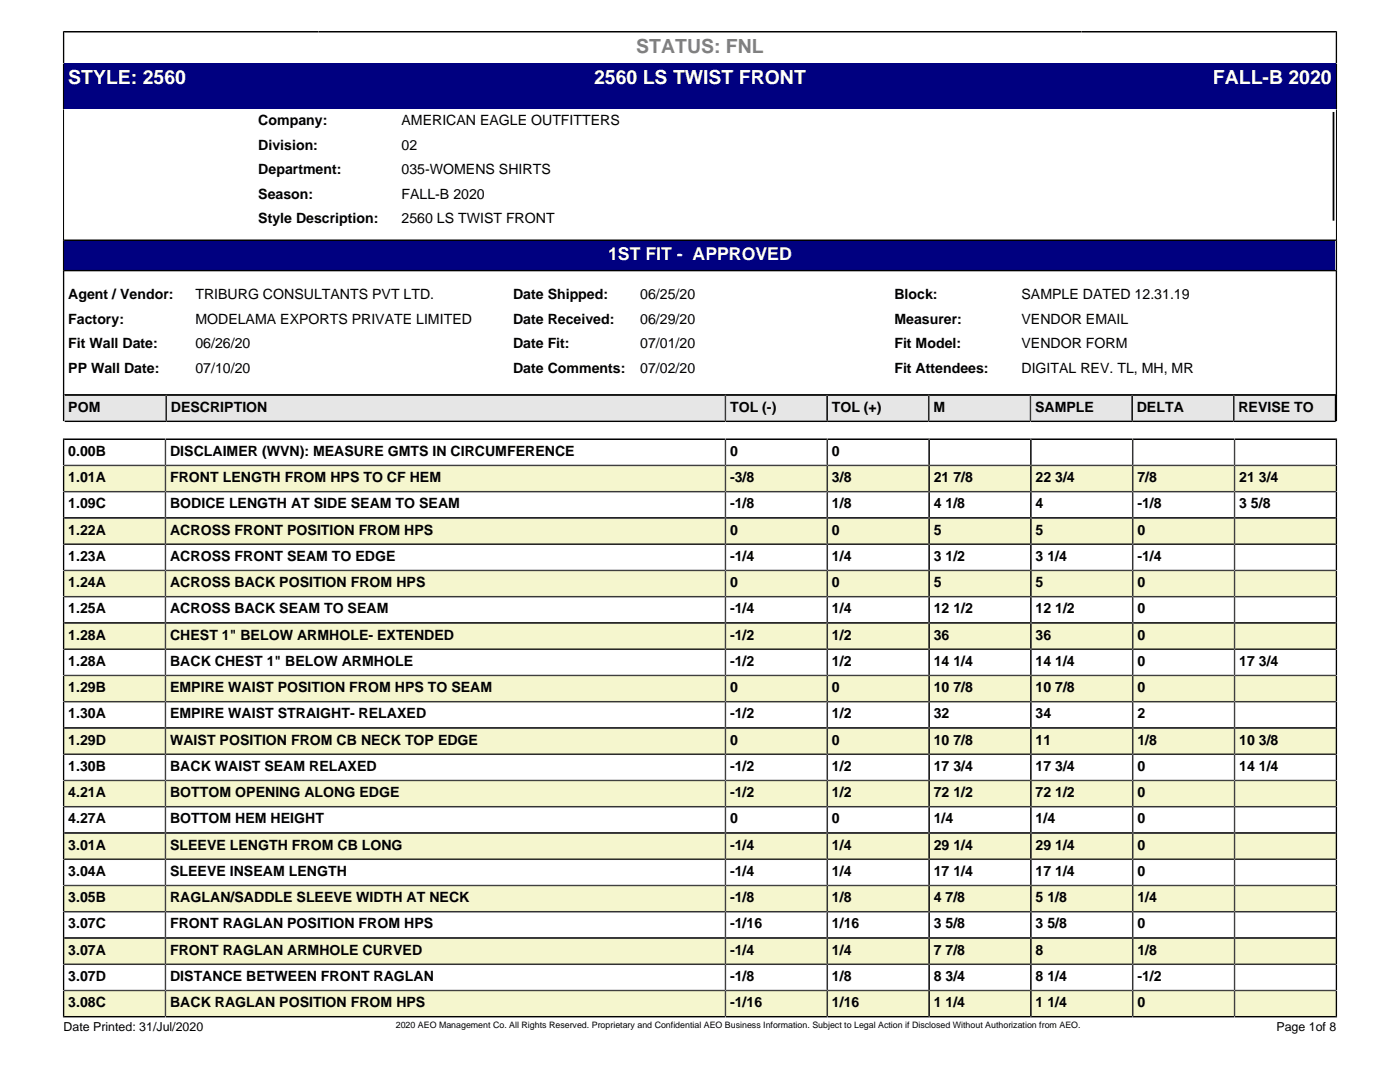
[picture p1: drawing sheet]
<svg xmlns="http://www.w3.org/2000/svg" width="279mm" height="216mm" viewBox="0 0 279 216" stroke-linecap="round" stroke-linejoin="round" font-family="sans-serif">
<defs><g id="words">
<text font-size="3.9" fill="#808080" x="127" y="10.6">STATUS: FNL</text>
<g font-size="3.9" fill="#fff">
<text x="13.6" y="16.8">STYLE: 2560</text>
<text x="118.6" y="16.8">2560 LS TWIST FRONT</text>
<text x="242.1" y="16.8">FALL-B 2020</text>
</g>
<text font-size="3.5" fill="#fff" x="121.4" y="51.9">1ST FIT - APPROVED</text>
<g font-size="2.8">
<text x="51.5" y="25">Company:</text>
<text x="51.5" y="29.9">Division:</text>
<text x="80.1" y="25">AMERICAN EAGLE OUTFITTERS</text>
<text x="80.1" y="29.9">02</text>
<text x="51.5" y="34.7">Department:</text>
<text x="80.1" y="34.7">035-WOMENS SHIRTS</text>
<text x="51.5" y="39.6">Season:</text>
<text x="80.1" y="39.6">FALL-B 2020</text>
<text x="51.5" y="44.5">Style Description:</text>
<text x="80.1" y="44.5">2560 LS TWIST FRONT</text>
<text x="13.6" y="59.7">Agent / Vendor:</text>
<text x="39" y="59.7">TRIBURG CONSULTANTS PVT LTD.</text>
<text x="102.4" y="59.7">Date Shipped:</text>
<text x="127.8" y="59.7">06/25/20</text>
<text x="178.5" y="59.7">Block:</text>
<text x="203.9" y="59.7">SAMPLE DATED 12.31.19</text>
<text x="13.6" y="64.6">Factory:</text>
<text x="39" y="64.6">MODELAMA EXPORTS PRIVATE LIMITED</text>
<text x="102.4" y="64.6">Date Received:</text>
<text x="127.8" y="64.6">06/29/20</text>
<text x="178.5" y="64.6">Measurer:</text>
<text x="203.9" y="64.6">VENDOR EMAIL</text>
<text x="13.6" y="69.5">Fit Wall Date:</text>
<text x="39" y="69.5">06/26/20</text>
<text x="102.4" y="69.5">Date Fit:</text>
<text x="127.8" y="69.5">07/01/20</text>
<text x="178.5" y="69.5">Fit Model:</text>
<text x="203.9" y="69.5">VENDOR FORM</text>
<text x="13.6" y="74.4">PP Wall Date:</text>
<text x="39" y="74.4">07/10/20</text>
<text x="102.4" y="74.4">Date Comments:</text>
<text x="127.8" y="74.4">07/02/20</text>
<text x="178.5" y="74.4">Fit Attendees:</text>
<text x="203.9" y="74.4">DIGITAL REV. TL, MH, MR</text>
<text x="13.6" y="82.2">POM</text>
<text x="34.1" y="82.2">DESCRIPTION</text>
<text x="145.7" y="82.2">TOL (-)</text>
<text x="166" y="82.2">TOL (+)</text>
<text x="186.3" y="82.2">M</text>
<text x="206.6" y="82.2">SAMPLE</text>
<text x="226.9" y="82.2">DELTA</text>
<text x="247.2" y="82.2">REVISE TO</text>
<text x="13.6" y="91">0.00B</text>
<text x="33.9" y="91">DISCLAIMER (WVN): MEASURE GMTS IN CIRCUMFERENCE</text>
<text x="145.7" y="91">0</text>
<text x="166" y="91">0</text>
<text x="13.6" y="96.2">1.01A</text>
<text x="13.6" y="101.4">1.09C</text>
<text x="33.9" y="96.2">FRONT LENGTH FROM HPS TO CF HEM</text>
<text x="33.9" y="101.4">BODICE LENGTH AT SIDE SEAM TO SEAM</text>
<text x="145.7" y="96.2">-3/8</text>
<text x="145.7" y="101.4">-1/8</text>
<text x="166" y="96.2">3/8</text>
<text x="166" y="101.4">1/8</text>
<text x="186.3" y="96.2">21 7/8</text>
<text x="186.3" y="101.4">4 1/8</text>
<text x="206.7" y="96.2">22 3/4</text>
<text x="206.7" y="101.4">4</text>
<text x="227" y="96.2">7/8</text>
<text x="227" y="101.4">-1/8</text>
<text x="247.3" y="96.2">21 3/4</text>
<text x="247.3" y="101.4">3 5/8</text>
<text x="13.6" y="106.7">1.22A</text>
<text x="33.9" y="106.7">ACROSS FRONT POSITION FROM HPS</text>
<text x="145.7" y="106.7">0</text>
<text x="166" y="106.7">0</text>
<text x="186.3" y="106.7">5</text>
<text x="206.7" y="106.7">5</text>
<text x="227" y="106.7">0</text>
<text x="13.6" y="111.9">1.23A</text>
<text x="33.9" y="111.9">ACROSS FRONT SEAM TO EDGE</text>
<text x="145.7" y="111.9">-1/4</text>
<text x="166" y="111.9">1/4</text>
<text x="186.3" y="111.9">3 1/2</text>
<text x="206.7" y="111.9">3 1/4</text>
<text x="227" y="111.9">-1/4</text>
<text x="13.6" y="117.2">1.24A</text>
<text x="33.9" y="117.2">ACROSS BACK POSITION FROM HPS</text>
<text x="145.7" y="117.2">0</text>
<text x="166" y="117.2">0</text>
<text x="186.3" y="117.2">5</text>
<text x="206.7" y="117.2">5</text>
<text x="227" y="117.2">0</text>
<text x="13.6" y="122.4">1.25A</text>
<text x="33.9" y="122.4">ACROSS BACK SEAM TO SEAM</text>
<text x="145.7" y="122.4">-1/4</text>
<text x="166" y="122.4">1/4</text>
<text x="186.3" y="122.4">12 1/2</text>
<text x="206.7" y="122.4">12 1/2</text>
<text x="227" y="122.4">0</text>
<text x="13.6" y="127.6">1.28A</text>
<text x="33.9" y="127.6">CHEST 1&quot; BELOW ARMHOLE- EXTENDED</text>
<text x="145.7" y="127.6">-1/2</text>
<text x="166" y="127.6">1/2</text>
<text x="186.3" y="127.6">36</text>
<text x="206.7" y="127.6">36</text>
<text x="227" y="127.6">0</text>
<text x="13.6" y="132.9">1.28A</text>
<text x="33.9" y="132.9">BACK CHEST 1&quot; BELOW ARMHOLE</text>
<text x="145.7" y="132.9">-1/2</text>
<text x="166" y="132.9">1/2</text>
<text x="186.3" y="132.9">14 1/4</text>
<text x="206.7" y="132.9">14 1/4</text>
<text x="227" y="132.9">0</text>
<text x="247.3" y="132.9">17 3/4</text>
<text x="13.6" y="138.1">1.29B</text>
<text x="13.6" y="143.4">1.30A</text>
<text x="33.9" y="138.1">EMPIRE WAIST POSITION FROM HPS TO SEAM</text>
<text x="33.9" y="143.4">EMPIRE WAIST STRAIGHT- RELAXED</text>
<text x="145.7" y="138.1">0</text>
<text x="145.7" y="143.4">-1/2</text>
<text x="166" y="138.1">0</text>
<text x="166" y="143.4">1/2</text>
<text x="186.3" y="138.1">10 7/8</text>
<text x="186.3" y="143.4">32</text>
<text x="206.7" y="138.1">10 7/8</text>
<text x="206.7" y="143.4">34</text>
<text x="227" y="138.1">0</text>
<text x="227" y="143.4">2</text>
<text x="13.6" y="148.6">1.29D</text>
<text x="33.9" y="148.6">WAIST POSITION FROM CB NECK TOP EDGE</text>
<text x="145.7" y="148.6">0</text>
<text x="166" y="148.6">0</text>
<text x="186.3" y="148.6">10 7/8</text>
<text x="206.7" y="148.6">11</text>
<text x="227" y="148.6">1/8</text>
<text x="247.3" y="148.6">10 3/8</text>
<text x="13.6" y="153.8">1.30B</text>
<text x="33.9" y="153.8">BACK WAIST SEAM RELAXED</text>
<text x="145.7" y="153.8">-1/2</text>
<text x="166" y="153.8">1/2</text>
<text x="186.3" y="153.8">17 3/4</text>
<text x="206.7" y="153.8">17 3/4</text>
<text x="227" y="153.8">0</text>
<text x="247.3" y="153.8">14 1/4</text>
<text x="13.6" y="159.1">4.21A</text>
<text x="33.9" y="159.1">BOTTOM OPENING ALONG EDGE</text>
<text x="145.7" y="159.1">-1/2</text>
<text x="166" y="159.1">1/2</text>
<text x="186.3" y="159.1">72 1/2</text>
<text x="206.7" y="159.1">72 1/2</text>
<text x="227" y="159.1">0</text>
<text x="13.6" y="164.3">4.27A</text>
<text x="33.9" y="164.3">BOTTOM HEM HEIGHT</text>
<text x="145.7" y="164.3">0</text>
<text x="166" y="164.3">0</text>
<text x="186.3" y="164.3">1/4</text>
<text x="206.7" y="164.3">1/4</text>
<text x="227" y="164.3">0</text>
<text x="13.6" y="169.6">3.01A</text>
<text x="33.9" y="169.6">SLEEVE LENGTH FROM CB LONG</text>
<text x="145.7" y="169.6">-1/4</text>
<text x="166" y="169.6">1/4</text>
<text x="186.3" y="169.6">29 1/4</text>
<text x="206.7" y="169.6">29 1/4</text>
<text x="227" y="169.6">0</text>
<text x="13.6" y="174.8">3.04A</text>
<text x="33.9" y="174.8">SLEEVE INSEAM LENGTH</text>
<text x="145.7" y="174.8">-1/4</text>
<text x="166" y="174.8">1/4</text>
<text x="186.3" y="174.8">17 1/4</text>
<text x="206.7" y="174.8">17 1/4</text>
<text x="227" y="174.8">0</text>
<text x="13.6" y="180">3.05B</text>
<text x="13.6" y="185.3">3.07C</text>
<text x="33.9" y="180">RAGLAN/SADDLE SLEEVE WIDTH AT NECK</text>
<text x="33.9" y="185.3">FRONT RAGLAN POSITION FROM HPS</text>
<text x="145.7" y="180">-1/8</text>
<text x="145.7" y="185.3">-1/16</text>
<text x="166" y="180">1/8</text>
<text x="166" y="185.3">1/16</text>
<text x="186.3" y="180">4 7/8</text>
<text x="186.3" y="185.3">3 5/8</text>
<text x="206.7" y="180">5 1/8</text>
<text x="206.7" y="185.3">3 5/8</text>
<text x="227" y="180">1/4</text>
<text x="227" y="185.3">0</text>
<text x="13.6" y="190.5">3.07A</text>
<text x="33.9" y="190.5">FRONT RAGLAN ARMHOLE CURVED</text>
<text x="145.7" y="190.5">-1/4</text>
<text x="166" y="190.5">1/4</text>
<text x="186.3" y="190.5">7 7/8</text>
<text x="206.7" y="190.5">8</text>
<text x="227" y="190.5">1/8</text>
<text x="13.6" y="195.7">3.07D</text>
<text x="33.9" y="195.7">DISTANCE BETWEEN FRONT RAGLAN</text>
<text x="145.7" y="195.7">-1/8</text>
<text x="166" y="195.7">1/8</text>
<text x="186.3" y="195.7">8 3/4</text>
<text x="206.7" y="195.7">8 1/4</text>
<text x="227" y="195.7">-1/2</text>
<text x="13.6" y="201">3.08C</text>
<text x="33.9" y="201">BACK RAGLAN POSITION FROM HPS</text>
<text x="145.7" y="201">-1/16</text>
<text x="166" y="201">1/16</text>
<text x="186.3" y="201">1 1/4</text>
<text x="206.7" y="201">1 1/4</text>
<text x="227" y="201">0</text>
</g>
<g font-size="2.5">
<text x="12.7" y="205.8">Date Printed: 31/Jul/2020</text>
<text x="254.8" y="205.8">Page 1of 8</text>
</g>
<text font-size="1.8" x="79" y="205.2">2020 AEO Management Co. All Rights Reserved. Proprietary and Confidential AEO Business Information. Subject to Legal Action if Disclosed Without Authorization from AEO.</text>
</g></defs>
<path d="M12.5 6.3h254.4M12.7 6.2v6.5M266.7 6.2v6.5" fill="none" stroke="#000" stroke-width=".35"/>
<path d="M12.9 12.7h50.6v9.1h-50.6z" fill="#000080"/>
<path d="M12.7 12.7v9.1" fill="none" stroke="#000" stroke-width=".35"/>
<g fill="#000080">
<path d="M63.5 12.7h152.4v9.1h-152.4z"/>
<path d="M215.9 12.7h50.6v9.1h-50.6z"/>
</g>
<path d="M266.7 12.7v9.1M266.1 22.3v21.7" fill="none" stroke="#000" stroke-width=".35"/>
<path d="M12.7 21.8v26.1M266.7 21.8v26.1" fill="none" stroke="#000" stroke-width=".25"/>
<path d="M12.9 48.1h253.6v5.7h-253.6z" fill="#000080"/>
<path d="M12.5 47.9h254.4M12.5 54h254.4M12.7 47.7v31.3M266.7 47.7v31.3M12.5 78.8h254.4" fill="none" stroke="#000" stroke-width=".35"/>
<path d="M12.9 78.8h253.6v5.3h-253.6z" fill="#e6e6e6"/>
<g fill="none" stroke="#000" stroke-width=".35">
<path d="M12.7 78.8v5.3M12.9 78.8h253.8v5.3h-253.8M33.2 78.8v5.3M144.8 78.8v5.3M165.1 78.8v5.3M185.4 78.8v5.3M205.6 78.8v5.3M225.9 78.8v5.3M246.2 78.8v5.3M266.5 78.6v5.6M12.5 87.6h254.4M33 87.6v5.3"/>
<path d="M144.8 87.6v5.3M165.1 87.6v5.3M185.4 87.6v5.3M205.7 87.6v5.3M226.1 87.6v5.3M246.4 87.6v5.3M266.7 87.5v5.4h-254v-5.4"/>
</g>
<path d="M12.9 93h19.9v4.9h-19.9z" fill="#f5f6ce"/>
<path d="M12.7 92.9h20.3v5.2h-20.3z" fill="none" stroke="#000" stroke-width=".35"/>
<path d="M33.2 93h111.4v4.9h-111.4z" fill="#f5f6ce"/>
<path d="M33 92.9h111.8v5.2h-111.8z" fill="none" stroke="#000" stroke-width=".35"/>
<path d="M145 93h19.9v4.9h-19.9z" fill="#f5f6ce"/>
<path d="M144.8 92.9h20.3v5.2h-20.3z" fill="none" stroke="#000" stroke-width=".35"/>
<path d="M165.3 93h19.9v4.9h-19.9z" fill="#f5f6ce"/>
<path d="M165.1 92.9h20.3v5.2h-20.3z" fill="none" stroke="#000" stroke-width=".35"/>
<path d="M185.6 93h20v4.9h-20z" fill="#f5f6ce"/>
<path d="M185.4 92.9h20.3v5.2h-20.3z" fill="none" stroke="#000" stroke-width=".35"/>
<path d="M205.9 93h20v4.9h-20z" fill="#f5f6ce"/>
<path d="M205.7 92.9h20.4v5.2h-20.4z" fill="none" stroke="#000" stroke-width=".35"/>
<path d="M226.2 93h20v4.9h-20z" fill="#f5f6ce"/>
<path d="M226.1 92.9h20.3v5.2h-20.3z" fill="none" stroke="#000" stroke-width=".35"/>
<path d="M246.6 93h19.9v4.9h-19.9z" fill="#f5f6ce"/>
<path d="M33 98.1v5.2M144.8 98.1v5.2M165.1 98.1v5.2M185.4 98.1v5.2M205.7 98.1v5.2M226.1 98.1v5.2M266.7 98.1h-254v5.2h254v-10.4h-20.3v10.4" fill="none" stroke="#000" stroke-width=".35"/>
<path d="M12.9 103.5h19.9v4.9h-19.9z" fill="#f5f6ce"/>
<path d="M12.7 103.3h20.3v5.3h-20.3z" fill="none" stroke="#000" stroke-width=".35"/>
<path d="M33.2 103.5h111.4v4.9h-111.4z" fill="#f5f6ce"/>
<path d="M33 103.3h111.8v5.3h-111.8z" fill="none" stroke="#000" stroke-width=".35"/>
<path d="M145 103.5h19.9v4.9h-19.9z" fill="#f5f6ce"/>
<path d="M144.8 103.3h20.3v5.3h-20.3z" fill="none" stroke="#000" stroke-width=".35"/>
<path d="M165.3 103.5h19.9v4.9h-19.9z" fill="#f5f6ce"/>
<path d="M165.1 103.3h20.3v5.3h-20.3z" fill="none" stroke="#000" stroke-width=".35"/>
<path d="M185.6 103.5h20v4.9h-20z" fill="#f5f6ce"/>
<path d="M185.4 103.3h20.3v5.3h-20.3z" fill="none" stroke="#000" stroke-width=".35"/>
<path d="M205.9 103.5h20v4.9h-20z" fill="#f5f6ce"/>
<path d="M205.7 103.3h20.4v5.3h-20.4z" fill="none" stroke="#000" stroke-width=".35"/>
<path d="M226.2 103.5h20v4.9h-20z" fill="#f5f6ce"/>
<path d="M226.1 103.3h20.3v5.3h-20.3z" fill="none" stroke="#000" stroke-width=".35"/>
<path d="M246.6 103.5h19.9v4.9h-19.9z" fill="#f5f6ce"/>
<path d="M33 108.6v5.2M144.8 108.6v5.2M165.1 108.6v5.2M185.4 108.6v5.2M205.7 108.6v5.2M226.1 108.6v5.2M266.7 108.6h-254v5.2h254v-10.5h-20.3v10.5" fill="none" stroke="#000" stroke-width=".35"/>
<path d="M12.9 114h19.9v4.9h-19.9z" fill="#f5f6ce"/>
<path d="M12.7 113.8h20.3v5.3h-20.3z" fill="none" stroke="#000" stroke-width=".35"/>
<path d="M33.2 114h111.4v4.9h-111.4z" fill="#f5f6ce"/>
<path d="M33 113.8h111.8v5.3h-111.8z" fill="none" stroke="#000" stroke-width=".35"/>
<path d="M145 114h19.9v4.9h-19.9z" fill="#f5f6ce"/>
<path d="M144.8 113.8h20.3v5.3h-20.3z" fill="none" stroke="#000" stroke-width=".35"/>
<path d="M165.3 114h19.9v4.9h-19.9z" fill="#f5f6ce"/>
<path d="M165.1 113.8h20.3v5.3h-20.3z" fill="none" stroke="#000" stroke-width=".35"/>
<path d="M185.6 114h20v4.9h-20z" fill="#f5f6ce"/>
<path d="M185.4 113.8h20.3v5.3h-20.3z" fill="none" stroke="#000" stroke-width=".35"/>
<path d="M205.9 114h20v4.9h-20z" fill="#f5f6ce"/>
<path d="M205.7 113.8h20.4v5.3h-20.4z" fill="none" stroke="#000" stroke-width=".35"/>
<path d="M226.2 114h20v4.9h-20z" fill="#f5f6ce"/>
<path d="M226.1 113.8h20.3v5.3h-20.3z" fill="none" stroke="#000" stroke-width=".35"/>
<path d="M246.6 114h19.9v4.9h-19.9z" fill="#f5f6ce"/>
<path d="M33 119.1v5.2M144.8 119.1v5.2M165.1 119.1v5.2M185.4 119.1v5.2M205.7 119.1v5.2M226.1 119.1v5.2M266.7 119.1h-254v5.2h254v-10.5h-20.3v10.5" fill="none" stroke="#000" stroke-width=".35"/>
<path d="M12.9 124.5h19.9v4.9h-19.9z" fill="#f5f6ce"/>
<path d="M12.7 124.3h20.3v5.2h-20.3z" fill="none" stroke="#000" stroke-width=".35"/>
<path d="M33.2 124.5h111.4v4.9h-111.4z" fill="#f5f6ce"/>
<path d="M33 124.3h111.8v5.2h-111.8z" fill="none" stroke="#000" stroke-width=".35"/>
<path d="M145 124.5h19.9v4.9h-19.9z" fill="#f5f6ce"/>
<path d="M144.8 124.3h20.3v5.2h-20.3z" fill="none" stroke="#000" stroke-width=".35"/>
<path d="M165.3 124.5h19.9v4.9h-19.9z" fill="#f5f6ce"/>
<path d="M165.1 124.3h20.3v5.2h-20.3z" fill="none" stroke="#000" stroke-width=".35"/>
<path d="M185.6 124.5h20v4.9h-20z" fill="#f5f6ce"/>
<path d="M185.4 124.3h20.3v5.2h-20.3z" fill="none" stroke="#000" stroke-width=".35"/>
<path d="M205.9 124.5h20v4.9h-20z" fill="#f5f6ce"/>
<path d="M205.7 124.3h20.4v5.2h-20.4z" fill="none" stroke="#000" stroke-width=".35"/>
<path d="M226.2 124.5h20v4.9h-20z" fill="#f5f6ce"/>
<path d="M226.1 124.3h20.3v5.2h-20.3z" fill="none" stroke="#000" stroke-width=".35"/>
<path d="M246.6 124.5h19.9v4.9h-19.9z" fill="#f5f6ce"/>
<path d="M33 129.5v5.3M144.8 129.5v5.3M165.1 129.5v5.3M185.4 129.5v5.3M205.7 129.5v5.3M226.1 129.5v5.3M266.7 129.5h-254v5.3h254v-10.5h-20.3v10.5" fill="none" stroke="#000" stroke-width=".35"/>
<path d="M12.9 135h19.9v4.8h-19.9z" fill="#f5f6ce"/>
<path d="M12.7 134.8h20.3v5.2h-20.3z" fill="none" stroke="#000" stroke-width=".35"/>
<path d="M33.2 135h111.4v4.8h-111.4z" fill="#f5f6ce"/>
<path d="M33 134.8h111.8v5.2h-111.8z" fill="none" stroke="#000" stroke-width=".35"/>
<path d="M145 135h19.9v4.8h-19.9z" fill="#f5f6ce"/>
<path d="M144.8 134.8h20.3v5.2h-20.3z" fill="none" stroke="#000" stroke-width=".35"/>
<path d="M165.3 135h19.9v4.8h-19.9z" fill="#f5f6ce"/>
<path d="M165.1 134.8h20.3v5.2h-20.3z" fill="none" stroke="#000" stroke-width=".35"/>
<path d="M185.6 135h20v4.8h-20z" fill="#f5f6ce"/>
<path d="M185.4 134.8h20.3v5.2h-20.3z" fill="none" stroke="#000" stroke-width=".35"/>
<path d="M205.9 135h20v4.8h-20z" fill="#f5f6ce"/>
<path d="M205.7 134.8h20.4v5.2h-20.4z" fill="none" stroke="#000" stroke-width=".35"/>
<path d="M226.2 135h20v4.8h-20z" fill="#f5f6ce"/>
<path d="M226.1 134.8h20.3v5.2h-20.3z" fill="none" stroke="#000" stroke-width=".35"/>
<path d="M246.6 135h19.9v4.8h-19.9z" fill="#f5f6ce"/>
<path d="M33 140v5.3M144.8 140v5.3M165.1 140v5.3M185.4 140v5.3M205.7 140v5.3M226.1 140v5.3M266.7 140h-254v5.3h254v-10.5h-20.3v10.5" fill="none" stroke="#000" stroke-width=".35"/>
<path d="M12.9 145.4h19.9v4.9h-19.9z" fill="#f5f6ce"/>
<path d="M12.7 145.3h20.3v5.2h-20.3z" fill="none" stroke="#000" stroke-width=".35"/>
<path d="M33.2 145.4h111.4v4.9h-111.4z" fill="#f5f6ce"/>
<path d="M33 145.3h111.8v5.2h-111.8z" fill="none" stroke="#000" stroke-width=".35"/>
<path d="M145 145.4h19.9v4.9h-19.9z" fill="#f5f6ce"/>
<path d="M144.8 145.3h20.3v5.2h-20.3z" fill="none" stroke="#000" stroke-width=".35"/>
<path d="M165.3 145.4h19.9v4.9h-19.9z" fill="#f5f6ce"/>
<path d="M165.1 145.3h20.3v5.2h-20.3z" fill="none" stroke="#000" stroke-width=".35"/>
<path d="M185.6 145.4h20v4.9h-20z" fill="#f5f6ce"/>
<path d="M185.4 145.3h20.3v5.2h-20.3z" fill="none" stroke="#000" stroke-width=".35"/>
<path d="M205.9 145.4h20v4.9h-20z" fill="#f5f6ce"/>
<path d="M205.7 145.3h20.4v5.2h-20.4z" fill="none" stroke="#000" stroke-width=".35"/>
<path d="M226.2 145.4h20v4.9h-20z" fill="#f5f6ce"/>
<path d="M226.1 145.3h20.3v5.2h-20.3z" fill="none" stroke="#000" stroke-width=".35"/>
<path d="M246.6 145.4h19.9v4.9h-19.9z" fill="#f5f6ce"/>
<path d="M33 150.5v5.2M144.8 150.5v5.2M165.1 150.5v5.2M185.4 150.5v5.2M205.7 150.5v5.2M226.1 150.5v5.2M266.7 150.5h-254v5.2h254v-10.4h-20.3v10.4" fill="none" stroke="#000" stroke-width=".35"/>
<path d="M12.9 155.9h19.9v4.9h-19.9z" fill="#f5f6ce"/>
<path d="M12.7 155.7h20.3v5.3h-20.3z" fill="none" stroke="#000" stroke-width=".35"/>
<path d="M33.2 155.9h111.4v4.9h-111.4z" fill="#f5f6ce"/>
<path d="M33 155.7h111.8v5.3h-111.8z" fill="none" stroke="#000" stroke-width=".35"/>
<path d="M145 155.9h19.9v4.9h-19.9z" fill="#f5f6ce"/>
<path d="M144.8 155.7h20.3v5.3h-20.3z" fill="none" stroke="#000" stroke-width=".35"/>
<path d="M165.3 155.9h19.9v4.9h-19.9z" fill="#f5f6ce"/>
<path d="M165.1 155.7h20.3v5.3h-20.3z" fill="none" stroke="#000" stroke-width=".35"/>
<path d="M185.6 155.9h20v4.9h-20z" fill="#f5f6ce"/>
<path d="M185.4 155.7h20.3v5.3h-20.3z" fill="none" stroke="#000" stroke-width=".35"/>
<path d="M205.9 155.9h20v4.9h-20z" fill="#f5f6ce"/>
<path d="M205.7 155.7h20.4v5.3h-20.4z" fill="none" stroke="#000" stroke-width=".35"/>
<path d="M226.2 155.9h20v4.9h-20z" fill="#f5f6ce"/>
<path d="M226.1 155.7h20.3v5.3h-20.3z" fill="none" stroke="#000" stroke-width=".35"/>
<path d="M246.6 155.9h19.9v4.9h-19.9z" fill="#f5f6ce"/>
<path d="M33 161v5.2M144.8 161v5.2M165.1 161v5.2M185.4 161v5.2M205.7 161v5.2M226.1 161v5.2M266.7 161h-254v5.2h254v-10.5h-20.3v10.5" fill="none" stroke="#000" stroke-width=".35"/>
<path d="M12.9 166.4h19.9v4.9h-19.9z" fill="#f5f6ce"/>
<path d="M12.7 166.2h20.3v5.2h-20.3z" fill="none" stroke="#000" stroke-width=".35"/>
<path d="M33.2 166.4h111.4v4.9h-111.4z" fill="#f5f6ce"/>
<path d="M33 166.2h111.8v5.2h-111.8z" fill="none" stroke="#000" stroke-width=".35"/>
<path d="M145 166.4h19.9v4.9h-19.9z" fill="#f5f6ce"/>
<path d="M144.8 166.2h20.3v5.2h-20.3z" fill="none" stroke="#000" stroke-width=".35"/>
<path d="M165.3 166.4h19.9v4.9h-19.9z" fill="#f5f6ce"/>
<path d="M165.1 166.2h20.3v5.2h-20.3z" fill="none" stroke="#000" stroke-width=".35"/>
<path d="M185.6 166.4h20v4.9h-20z" fill="#f5f6ce"/>
<path d="M185.4 166.2h20.3v5.2h-20.3z" fill="none" stroke="#000" stroke-width=".35"/>
<path d="M205.9 166.4h20v4.9h-20z" fill="#f5f6ce"/>
<path d="M205.7 166.2h20.4v5.2h-20.4z" fill="none" stroke="#000" stroke-width=".35"/>
<path d="M226.2 166.4h20v4.9h-20z" fill="#f5f6ce"/>
<path d="M226.1 166.2h20.3v5.2h-20.3z" fill="none" stroke="#000" stroke-width=".35"/>
<path d="M246.6 166.4h19.9v4.9h-19.9z" fill="#f5f6ce"/>
<path d="M33 171.4v5.3M144.8 171.4v5.3M165.1 171.4v5.3M185.4 171.4v5.3M205.7 171.4v5.3M226.1 171.4v5.3M266.7 171.4h-254v5.3h254v-10.5h-20.3v10.5" fill="none" stroke="#000" stroke-width=".35"/>
<path d="M12.9 176.9h19.9v4.9h-19.9z" fill="#f5f6ce"/>
<path d="M12.7 176.7h20.3v5.2h-20.3z" fill="none" stroke="#000" stroke-width=".35"/>
<path d="M33.2 176.9h111.4v4.9h-111.4z" fill="#f5f6ce"/>
<path d="M33 176.7h111.8v5.2h-111.8z" fill="none" stroke="#000" stroke-width=".35"/>
<path d="M145 176.9h19.9v4.9h-19.9z" fill="#f5f6ce"/>
<path d="M144.8 176.7h20.3v5.2h-20.3z" fill="none" stroke="#000" stroke-width=".35"/>
<path d="M165.3 176.9h19.9v4.9h-19.9z" fill="#f5f6ce"/>
<path d="M165.1 176.7h20.3v5.2h-20.3z" fill="none" stroke="#000" stroke-width=".35"/>
<path d="M185.6 176.9h20v4.9h-20z" fill="#f5f6ce"/>
<path d="M185.4 176.7h20.3v5.2h-20.3z" fill="none" stroke="#000" stroke-width=".35"/>
<path d="M205.9 176.9h20v4.9h-20z" fill="#f5f6ce"/>
<path d="M205.7 176.7h20.4v5.2h-20.4z" fill="none" stroke="#000" stroke-width=".35"/>
<path d="M226.2 176.9h20v4.9h-20z" fill="#f5f6ce"/>
<path d="M226.1 176.7h20.3v5.2h-20.3z" fill="none" stroke="#000" stroke-width=".35"/>
<path d="M246.6 176.9h19.9v4.9h-19.9z" fill="#f5f6ce"/>
<path d="M33 181.9v5.3M144.8 181.9v5.3M165.1 181.9v5.3M185.4 181.9v5.3M205.7 181.9v5.3M226.1 181.9v5.3M266.7 181.9h-254v5.3h254v-10.5h-20.3v10.5" fill="none" stroke="#000" stroke-width=".35"/>
<path d="M12.9 187.3h19.9v4.9h-19.9z" fill="#f5f6ce"/>
<path d="M12.7 187.2h20.3v5.2h-20.3z" fill="none" stroke="#000" stroke-width=".35"/>
<path d="M33.2 187.3h111.4v4.9h-111.4z" fill="#f5f6ce"/>
<path d="M33 187.2h111.8v5.2h-111.8z" fill="none" stroke="#000" stroke-width=".35"/>
<path d="M145 187.3h19.9v4.9h-19.9z" fill="#f5f6ce"/>
<path d="M144.8 187.2h20.3v5.2h-20.3z" fill="none" stroke="#000" stroke-width=".35"/>
<path d="M165.3 187.3h19.9v4.9h-19.9z" fill="#f5f6ce"/>
<path d="M165.1 187.2h20.3v5.2h-20.3z" fill="none" stroke="#000" stroke-width=".35"/>
<path d="M185.6 187.3h20v4.9h-20z" fill="#f5f6ce"/>
<path d="M185.4 187.2h20.3v5.2h-20.3z" fill="none" stroke="#000" stroke-width=".35"/>
<path d="M205.9 187.3h20v4.9h-20z" fill="#f5f6ce"/>
<path d="M205.7 187.2h20.4v5.2h-20.4z" fill="none" stroke="#000" stroke-width=".35"/>
<path d="M226.2 187.3h20v4.9h-20z" fill="#f5f6ce"/>
<path d="M226.1 187.2h20.3v5.2h-20.3z" fill="none" stroke="#000" stroke-width=".35"/>
<path d="M246.6 187.3h19.9v4.9h-19.9z" fill="#f5f6ce"/>
<path d="M33 192.4v5.2M144.8 192.4v5.2M165.1 192.4v5.2M185.4 192.4v5.2M205.7 192.4v5.2M226.1 192.4v5.2M266.7 192.4h-254v5.2h254v-10.4h-20.3v10.4" fill="none" stroke="#000" stroke-width=".35"/>
<path d="M12.9 197.8h19.9v4.9h-19.9z" fill="#f5f6ce"/>
<path d="M12.5 202.9h20.5v-5.3h-20.3v5.5" fill="none" stroke="#000" stroke-width=".35"/>
<path d="M33.2 197.8h111.4v4.9h-111.4z" fill="#f5f6ce"/>
<path d="M33 197.6h111.8v5.3h-111.8z" fill="none" stroke="#000" stroke-width=".35"/>
<path d="M145 197.8h19.9v4.9h-19.9z" fill="#f5f6ce"/>
<path d="M144.8 197.6h20.3v5.3h-20.3z" fill="none" stroke="#000" stroke-width=".35"/>
<path d="M165.3 197.8h19.9v4.9h-19.9z" fill="#f5f6ce"/>
<path d="M165.1 197.6h20.3v5.3h-20.3z" fill="none" stroke="#000" stroke-width=".35"/>
<path d="M185.6 197.8h20v4.9h-20z" fill="#f5f6ce"/>
<path d="M185.4 197.6h20.3v5.3h-20.3z" fill="none" stroke="#000" stroke-width=".35"/>
<path d="M205.9 197.8h20v4.9h-20z" fill="#f5f6ce"/>
<path d="M205.7 197.6h20.4v5.3h-20.4z" fill="none" stroke="#000" stroke-width=".35"/>
<path d="M226.2 197.8h20v4.9h-20z" fill="#f5f6ce"/>
<path d="M226.1 197.6h20.3v5.3h-20.3z" fill="none" stroke="#000" stroke-width=".35"/>
<path d="M246.6 197.8h19.9v4.9h-19.9z" fill="#f5f6ce"/>
<path d="M266.9 202.9h-20.5v-5.3h20.3v5.5" fill="none" stroke="#000" stroke-width=".35"/>
<use href="#words"/>
</svg>
